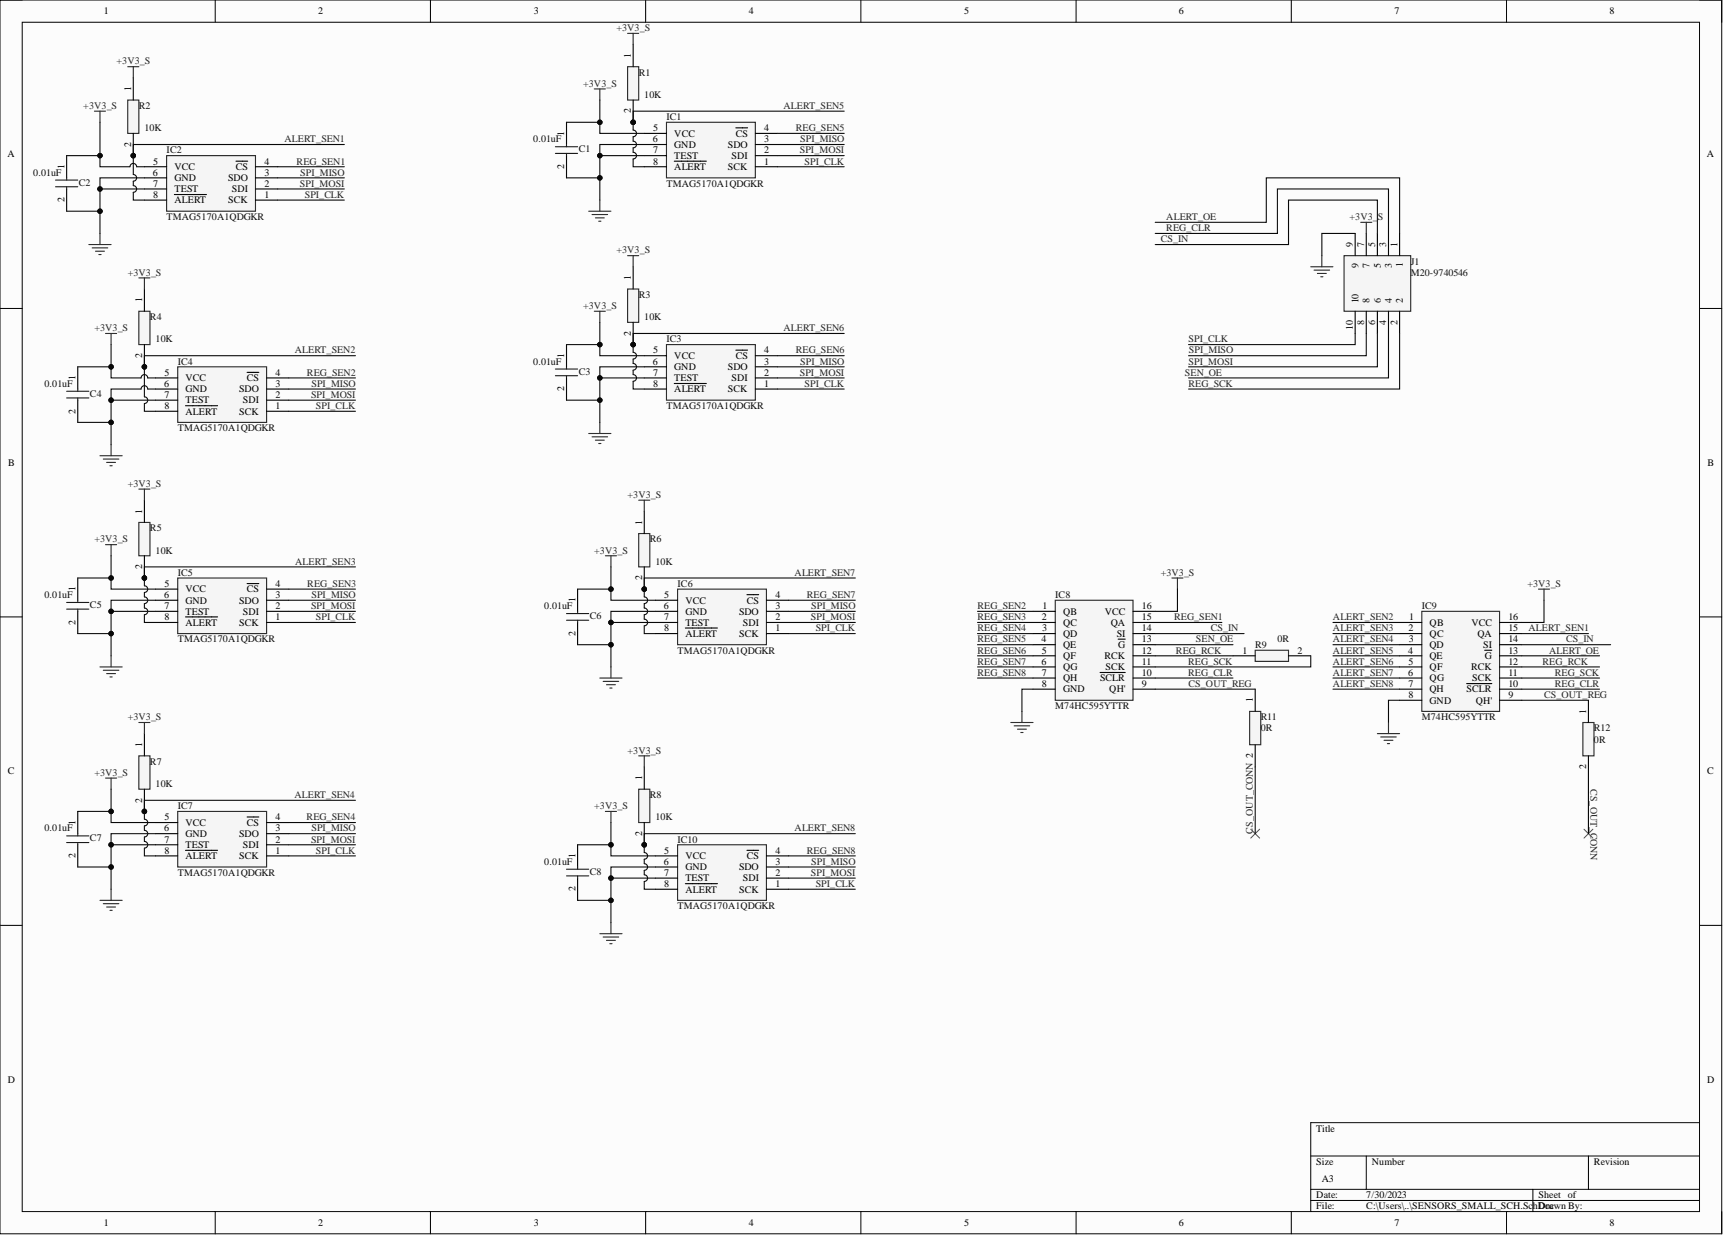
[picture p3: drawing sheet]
<svg xmlns="http://www.w3.org/2000/svg" width="393mm" height="282mm" viewBox="0 0 393 282" stroke-linecap="round" stroke-linejoin="round" font-family="sans-serif">
<defs><g id="words">
<g font-size="2.3">
<text x="23.7" y="3.3">1</text>
<text x="72.6" y="3.3">2</text>
<text x="121.9" y="3.3">3</text>
<text x="170.9" y="3.3">4</text>
<text x="220.1" y="3.3">5</text>
<text x="269.1" y="3.3">6</text>
<text x="318.3" y="3.3">7</text>
<text x="367.4" y="3.3">8</text>
<text x="144" y="13.2" transform="rotate(-90 144 13.2)">1</text>
<text x="29.9" y="20.8" transform="rotate(-90 29.9 20.8)">1</text>
<text x="144" y="25.9" transform="rotate(-90 144 25.9)">2</text>
<text x="149.1" y="29.9">5</text>
<text x="174.5" y="29.9">4</text>
<text x="1.7" y="35.9">A</text>
<text x="29.9" y="33.5" transform="rotate(-90 29.9 33.5)">2</text>
<text x="128.8" y="31" transform="rotate(-90 128.8 31)">1</text>
<text x="149" y="32.5">6</text>
<text x="149.1" y="35">7</text>
<text x="153.9" y="33.7">GND</text>
<text x="153.9" y="31.2">VCC</text>
<text x="166.2" y="33.7">SDO</text>
<text x="168" y="31.2">CS</text>
<text x="174.5" y="35">2</text>
<text x="174.5" y="32.5">3</text>
<text x="389.7" y="35.9">A</text>
<text x="14.7" y="38.6" transform="rotate(-90 14.7 38.6)">1</text>
<text x="34.9" y="40.1">6</text>
<text x="35" y="37.5">5</text>
<text x="39.8" y="41.4">GND</text>
<text x="39.8" y="38.8">VCC</text>
<text x="52.1" y="41.4">SDO</text>
<text x="53.8" y="38.8">CS</text>
<text x="60.4" y="40.1">3</text>
<text x="60.4" y="37.5">4</text>
<text x="128.8" y="38.6" transform="rotate(-90 128.8 38.6)">2</text>
<text x="149.1" y="37.5">8</text>
<text x="153.9" y="38.8">ALERT</text>
<text x="153.9" y="36.3">TEST</text>
<text x="166.2" y="38.8">SCK</text>
<text x="167" y="36.3">SDI</text>
<text x="174.5" y="37.5">1</text>
<text x="14.7" y="46.2" transform="rotate(-90 14.7 46.2)">2</text>
<text x="35" y="45.2">8</text>
<text x="35" y="42.6">7</text>
<text x="39.8" y="46.4">ALERT</text>
<text x="39.8" y="43.9">TEST</text>
<text x="52.1" y="46.4">SCK</text>
<text x="52.9" y="43.9">SDI</text>
<text x="60.4" y="45.2">1</text>
<text x="60.4" y="42.6">2</text>
<text x="308.9" y="56.3" transform="rotate(-90 308.9 56.3)">9</text>
<text x="311.4" y="56.3" transform="rotate(-90 311.4 56.3)">7</text>
<text x="313.9" y="56.3" transform="rotate(-90 313.9 56.3)">5</text>
<text x="316.5" y="56.3" transform="rotate(-90 316.5 56.3)">3</text>
<text x="319" y="56.3" transform="rotate(-90 319 56.3)">1</text>
<text x="144" y="63.9" transform="rotate(-90 144 63.9)">1</text>
<text x="310.1" y="61.1" transform="rotate(-90 310.1 61.1)">9</text>
<text x="312.7" y="61.1" transform="rotate(-90 312.7 61.1)">7</text>
<text x="315.2" y="61.1" transform="rotate(-90 315.2 61.1)">5</text>
<text x="317.7" y="61.1" transform="rotate(-90 317.7 61.1)">3</text>
<text x="320.3" y="61" transform="rotate(-90 320.3 61)">1</text>
<text x="32.5" y="69" transform="rotate(-90 32.5 69)">1</text>
<text x="310.1" y="69.3" transform="rotate(-90 310.1 69.3)">10</text>
<text x="312.7" y="69.3" transform="rotate(-90 312.7 69.3)">8</text>
<text x="315.2" y="69.3" transform="rotate(-90 315.2 69.3)">6</text>
<text x="317.7" y="69.3" transform="rotate(-90 317.7 69.3)">4</text>
<text x="320.3" y="69.3" transform="rotate(-90 320.3 69.3)">2</text>
<text x="144" y="76.6" transform="rotate(-90 144 76.6)">2</text>
<text x="308.9" y="75.3" transform="rotate(-90 308.9 75.3)">10</text>
<text x="311.4" y="74.1" transform="rotate(-90 311.4 74.1)">8</text>
<text x="313.9" y="74.1" transform="rotate(-90 313.9 74.1)">6</text>
<text x="316.5" y="74.2" transform="rotate(-90 316.5 74.2)">4</text>
<text x="319" y="74.1" transform="rotate(-90 319 74.1)">2</text>
<text x="32.5" y="81.7" transform="rotate(-90 32.5 81.7)">2</text>
<text x="128.8" y="81.7" transform="rotate(-90 128.8 81.7)">1</text>
<text x="149" y="83.2">6</text>
<text x="149.1" y="80.7">5</text>
<text x="153.9" y="81.9">VCC</text>
<text x="168" y="81.9">CS</text>
<text x="174.5" y="83.2">3</text>
<text x="174.5" y="80.7">4</text>
<text x="17.2" y="86.8" transform="rotate(-90 17.2 86.8)">1</text>
<text x="37.4" y="88.3">6</text>
<text x="37.5" y="85.8">5</text>
<text x="42.3" y="89.6">GND</text>
<text x="42.3" y="87">VCC</text>
<text x="54.6" y="89.6">SDO</text>
<text x="56.4" y="87">CS</text>
<text x="62.9" y="88.3">3</text>
<text x="62.9" y="85.8">4</text>
<text x="128.8" y="89.3" transform="rotate(-90 128.8 89.3)">2</text>
<text x="149.1" y="88.3">8</text>
<text x="149.1" y="85.8">7</text>
<text x="153.9" y="89.6">ALERT</text>
<text x="153.9" y="87">TEST</text>
<text x="153.9" y="84.5">GND</text>
<text x="166.2" y="89.6">SCK</text>
<text x="166.2" y="84.5">SDO</text>
<text x="167" y="87">SDI</text>
<text x="174.5" y="88.3">1</text>
<text x="174.5" y="85.8">2</text>
<text x="17.2" y="94.4" transform="rotate(-90 17.2 94.4)">2</text>
<text x="37.5" y="93.4">8</text>
<text x="37.5" y="90.8">7</text>
<text x="42.3" y="94.6">ALERT</text>
<text x="42.3" y="92.1">TEST</text>
<text x="54.6" y="94.6">SCK</text>
<text x="55.5" y="92.1">SDI</text>
<text x="62.9" y="93.4">1</text>
<text x="62.9" y="90.8">2</text>
<text x="1.9" y="106.4">B</text>
<text x="389.8" y="106.4">B</text>
<text x="32.5" y="117.2" transform="rotate(-90 32.5 117.2)">1</text>
<text x="146.6" y="119.7" transform="rotate(-90 146.6 119.7)">1</text>
<text x="32.5" y="129.9" transform="rotate(-90 32.5 129.9)">2</text>
<text x="17.2" y="135" transform="rotate(-90 17.2 135)">1</text>
<text x="37.4" y="136.5">6</text>
<text x="37.5" y="134">5</text>
<text x="42.3" y="137.8">GND</text>
<text x="42.3" y="135.2">VCC</text>
<text x="54.6" y="137.8">SDO</text>
<text x="56.4" y="135.2">CS</text>
<text x="62.9" y="136.5">3</text>
<text x="62.9" y="134">4</text>
<text x="131.4" y="137.5" transform="rotate(-90 131.4 137.5)">1</text>
<text x="146.6" y="132.4" transform="rotate(-90 146.6 132.4)">2</text>
<text x="151.6" y="136.5">5</text>
<text x="156.5" y="137.8">VCC</text>
<text x="170.5" y="137.8">CS</text>
<text x="177" y="136.5">4</text>
<text x="17.2" y="142.6" transform="rotate(-90 17.2 142.6)">2</text>
<text x="37.5" y="141.6">8</text>
<text x="37.5" y="139">7</text>
<text x="42.3" y="142.8">ALERT</text>
<text x="42.3" y="140.3">TEST</text>
<text x="54.6" y="142.8">SCK</text>
<text x="55.5" y="140.3">SDI</text>
<text x="62.9" y="141.6">1</text>
<text x="62.9" y="139">2</text>
<text x="151.6" y="139">6</text>
<text x="151.6" y="141.6">7</text>
<text x="156.5" y="142.8">TEST</text>
<text x="156.5" y="140.3">GND</text>
<text x="168.7" y="140.3">SDO</text>
<text x="169.6" y="142.8">SDI</text>
<text x="177" y="141.6">2</text>
<text x="177" y="139">3</text>
<text x="237.9" y="141.6">2</text>
<text x="238" y="139">1</text>
<text x="242.7" y="140.3">QB</text>
<text x="242.7" y="142.8">QC</text>
<text x="252.2" y="140.3">VCC</text>
<text x="253.6" y="142.8">QA</text>
<text x="260.7" y="139">16</text>
<text x="260.7" y="141.6">15</text>
<text x="321.7" y="141.6">1</text>
<text x="326.4" y="142.8">QB</text>
<text x="335.9" y="142.8">VCC</text>
<text x="344.4" y="141.6">16</text>
<text x="131.4" y="145.1" transform="rotate(-90 131.4 145.1)">2</text>
<text x="151.6" y="144.1">8</text>
<text x="156.5" y="145.4">ALERT</text>
<text x="168.7" y="145.4">SCK</text>
<text x="177" y="144.1">1</text>
<text x="237.8" y="146.6">4</text>
<text x="237.9" y="149.2">5</text>
<text x="237.9" y="144.1">3</text>
<text x="242.7" y="145.4">QD</text>
<text x="242.7" y="147.9">QE</text>
<text x="254.9" y="145.4">SI</text>
<text x="255.3" y="147.9">G</text>
<text x="260.7" y="144.1">14</text>
<text x="260.7" y="146.6">13</text>
<text x="260.7" y="149.2">12</text>
<text x="283.7" y="149.2">1</text>
<text x="296.2" y="149.2">2</text>
<text x="321.5" y="149.2">4</text>
<text x="321.5" y="144.1">2</text>
<text x="321.6" y="146.6">3</text>
<text x="326.4" y="145.4">QC</text>
<text x="326.4" y="147.9">QD</text>
<text x="337.3" y="145.4">QA</text>
<text x="338.6" y="147.9">SI</text>
<text x="344.4" y="144.1">15</text>
<text x="344.4" y="146.6">14</text>
<text x="344.4" y="149.2">13</text>
<text x="237.8" y="151.7">6</text>
<text x="237.9" y="154.2">7</text>
<text x="242.7" y="150.4">QF</text>
<text x="242.7" y="153">QG</text>
<text x="242.7" y="155.5">QH</text>
<text x="251.1" y="155.5">SCLR</text>
<text x="252.1" y="150.4">RCK</text>
<text x="252.4" y="153">SCK</text>
<text x="260.7" y="151.7">11</text>
<text x="260.7" y="154.2">10</text>
<text x="321.5" y="154.2">6</text>
<text x="321.5" y="151.7">5</text>
<text x="326.4" y="150.4">QE</text>
<text x="326.4" y="153">QF</text>
<text x="326.4" y="155.5">QG</text>
<text x="335.8" y="153">RCK</text>
<text x="336.1" y="155.5">SCK</text>
<text x="339" y="150.4">G</text>
<text x="344.4" y="151.7">12</text>
<text x="344.4" y="154.2">11</text>
<text x="237.9" y="156.8">8</text>
<text x="242.7" y="158.1">GND</text>
<text x="253.2" y="158.1">QH'</text>
<text x="260.7" y="156.8">9</text>
<text x="286" y="160.3" transform="rotate(-90 286 160.3)">1</text>
<text x="321.5" y="156.8">7</text>
<text x="321.5" y="159.3">8</text>
<text x="326.4" y="158.1">QH</text>
<text x="326.4" y="160.6">GND</text>
<text x="334.8" y="158.1">SCLR</text>
<text x="336.9" y="160.6">QH'</text>
<text x="344.4" y="156.8">10</text>
<text x="344.4" y="159.3">9</text>
<text x="362.1" y="162.9" transform="rotate(-90 362.1 162.9)">1</text>
<text x="32.5" y="170.5" transform="rotate(-90 32.5 170.5)">1</text>
<text x="1.8" y="176.7">C</text>
<text x="146.6" y="178.1" transform="rotate(-90 146.6 178.1)">1</text>
<text x="362.1" y="175.6" transform="rotate(-90 362.1 175.6)">2</text>
<text x="389.8" y="176.7">C</text>
<text x="32.5" y="183.2" transform="rotate(-90 32.5 183.2)">2</text>
<text x="17.2" y="188.2" transform="rotate(-90 17.2 188.2)">1</text>
<text x="37.4" y="189.8">6</text>
<text x="37.5" y="187.2">5</text>
<text x="42.3" y="191">GND</text>
<text x="42.3" y="188.5">VCC</text>
<text x="54.6" y="191">SDO</text>
<text x="56.4" y="188.5">CS</text>
<text x="62.9" y="189.8">3</text>
<text x="62.9" y="187.2">4</text>
<text x="146.6" y="190.8" transform="rotate(-90 146.6 190.8)">2</text>
<text x="17.2" y="195.9" transform="rotate(-90 17.2 195.9)">2</text>
<text x="37.5" y="194.8">8</text>
<text x="37.5" y="192.3">7</text>
<text x="42.3" y="196.1">ALERT</text>
<text x="42.3" y="193.6">TEST</text>
<text x="54.6" y="196.1">SCK</text>
<text x="55.5" y="193.6">SDI</text>
<text x="62.9" y="194.8">1</text>
<text x="62.9" y="192.3">2</text>
<text x="131.4" y="195.9" transform="rotate(-90 131.4 195.9)">1</text>
<text x="151.6" y="197.4">6</text>
<text x="151.6" y="194.8">5</text>
<text x="156.5" y="196.1">VCC</text>
<text x="170.5" y="196.1">CS</text>
<text x="177" y="197.4">3</text>
<text x="177" y="194.8">4</text>
<text x="131.4" y="203.5" transform="rotate(-90 131.4 203.5)">2</text>
<text x="151.6" y="202.4">8</text>
<text x="151.6" y="199.9">7</text>
<text x="156.5" y="203.7">ALERT</text>
<text x="156.5" y="201.2">TEST</text>
<text x="156.5" y="198.6">GND</text>
<text x="168.7" y="203.7">SCK</text>
<text x="168.7" y="198.6">SDO</text>
<text x="169.6" y="201.2">SDI</text>
<text x="177" y="202.4">1</text>
<text x="177" y="199.9">2</text>
<text x="1.8" y="247.2">D</text>
<text x="389.8" y="247.2">D</text>
<text x="300.5" y="258.3">Title</text>
<text x="300.5" y="265.9">Size</text>
<text x="301.8" y="269.7">A3</text>
<text x="313.2" y="265.9">Number</text>
<text x="363.9" y="265.9">Revision</text>
<text x="300.5" y="273.5">Date:</text>
<text x="311.9" y="273.5">7/30/2023</text>
<text x="351.2" y="273.5">Sheet of</text>
<text x="23.7" y="279.8">1</text>
<text x="72.6" y="279.8">2</text>
<text x="121.9" y="279.8">3</text>
<text x="170.9" y="279.8">4</text>
<text x="220.1" y="279.8">5</text>
<text x="269.1" y="279.8">6</text>
<text x="300.5" y="276">File:</text>
<text x="311.9" y="276">C:\Users\..\SENSORS_SMALL_SCH.SchDorawn By:</text>
<text x="318.3" y="279.8">7</text>
<text x="353.8" y="276">c</text>
<text x="367.4" y="279.8">8</text>
</g>
<g font-size="2.3" fill="#262626">
<text x="140.7" y="7.1">+3V3_S</text>
<text x="26.6" y="14.7">+3V3_S</text>
<text x="133.1" y="19.8">+3V3_S</text>
<text x="19" y="24.9">+3V3_S</text>
<text x="178.9" y="24.9">ALERT_SEN5</text>
<text x="181.7" y="29.9">REG_SEN5</text>
<text x="64.9" y="32.5">ALERT_SEN1</text>
<text x="182.6" y="35">SPI_MOSI</text>
<text x="182.7" y="32.5">SPI_MISO</text>
<text x="67.7" y="37.5">REG_SEN1</text>
<text x="68.6" y="40.1">SPI_MISO</text>
<text x="183.7" y="37.5">SPI_CLK</text>
<text x="68.5" y="42.6">SPI_MOSI</text>
<text x="69.6" y="45.2">SPI_CLK</text>
<text x="266.3" y="50.2">ALERT_OE</text>
<text x="266.3" y="52.8">REG_CLR</text>
<text x="308.1" y="50.2">+3V3_</text>
<text x="314.5" y="50.2">S</text>
<text x="140.7" y="57.8">+3V3_S</text>
<text x="265" y="55.3">CS_IN</text>
<text x="29.2" y="62.9">+3V3_S</text>
<text x="133.1" y="70.5">+3V3_S</text>
<text x="21.6" y="75.6">+3V3_S</text>
<text x="178.9" y="75.6">ALERT_SEN6</text>
<text x="67.3" y="80.7">ALERT_SEN2</text>
<text x="181.7" y="80.7">REG_SEN6</text>
<text x="182.7" y="83.2">SPI_MISO</text>
<text x="271.3" y="83.2">SPI_MOSI</text>
<text x="271.3" y="78.1">SPI_CLK</text>
<text x="271.4" y="80.7">SPI_MISO</text>
<text x="70.1" y="85.8">REG_SEN2</text>
<text x="71.1" y="88.3">SPI_MISO</text>
<text x="182.6" y="85.8">SPI_MOSI</text>
<text x="183.7" y="88.3">SPI_CLK</text>
<text x="270.5" y="85.8">SEN_OE</text>
<text x="271.3" y="88.3">REG_SCK</text>
<text x="71" y="90.8">SPI_MOSI</text>
<text x="72.1" y="93.4">SPI_CLK</text>
<text x="29.2" y="111.1">+3V3_S</text>
<text x="143.3" y="113.7">+3V3_S</text>
<text x="21.6" y="123.8">+3V3_S</text>
<text x="67.4" y="128.9">ALERT_SEN3</text>
<text x="135.7" y="126.3">+3V3_S</text>
<text x="181.4" y="131.4">ALERT_SEN7</text>
<text x="265" y="131.4">+3V3_S</text>
<text x="70.2" y="134">REG_SEN3</text>
<text x="71.1" y="136.5">SPI_MISO</text>
<text x="184.2" y="136.5">REG_SEN7</text>
<text x="348.7" y="134">+3V3_S</text>
<text x="71" y="139">SPI_MOSI</text>
<text x="72.1" y="141.6">SPI_CLK</text>
<text x="185.1" y="141.6">SPI_MOSI</text>
<text x="185.2" y="139">SPI_MISO</text>
<text x="223.2" y="139">REG_SEN2</text>
<text x="223.2" y="141.6">REG_SEN3</text>
<text x="268" y="141.6">REG_SEN1</text>
<text x="304.3" y="141.6">ALERT_SEN2</text>
<text x="186.2" y="144.1">SPI_CLK</text>
<text x="223.2" y="144.1">REG_SEN4</text>
<text x="223.2" y="146.6">REG_SEN5</text>
<text x="223.2" y="149.2">REG_SEN6</text>
<text x="268.5" y="149.2">REG_RCK</text>
<text x="273" y="146.6">SEN_OE</text>
<text x="276.4" y="144.1">CS_IN</text>
<text x="304.3" y="144.1">ALERT_SEN3</text>
<text x="304.3" y="146.6">ALERT_SEN4</text>
<text x="304.3" y="149.2">ALERT_SEN5</text>
<text x="348.9" y="144.1">ALERT_SEN1</text>
<text x="353.7" y="149.2">ALERT_OE</text>
<text x="357.6" y="146.6">CS_IN</text>
<text x="223.2" y="154.2">REG_SEN8</text>
<text x="223.2" y="151.7">REG_SEN7</text>
<text x="271.3" y="151.7">REG_SCK</text>
<text x="271.3" y="154.2">REG_CLR</text>
<text x="304.3" y="151.7">ALERT_SEN6</text>
<text x="304.3" y="154.2">ALERT_SEN7</text>
<text x="352.1" y="151.7">REG_RCK</text>
<text x="354.9" y="154.2">REG_SCK</text>
<text x="271.3" y="156.8">CS_OUT_REG</text>
<text x="304.3" y="156.8">ALERT_SEN8</text>
<text x="352.5" y="159.3">CS_OUT_REG</text>
<text x="354.9" y="156.8">REG_CLR</text>
<text x="29.2" y="164.4">+3V3_S</text>
<text x="143.3" y="172">+3V3_S</text>
<text x="21.6" y="177.1">+3V3_S</text>
<text x="67.2" y="182.2">ALERT_SEN4</text>
<text x="135.7" y="184.7">+3V3_S</text>
<text x="363.1" y="180.1" transform="rotate(90 363.1 180.1)">CS_OUT_CONN</text>
<text x="70" y="187.2">REG_SEN4</text>
<text x="71.1" y="189.8">SPI_MISO</text>
<text x="181.4" y="189.8">ALERT_SEN8</text>
<text x="286" y="190.3" transform="rotate(-90 286 190.3)">CS_OUT_CONN 2</text>
<text x="71" y="192.3">SPI_MOSI</text>
<text x="72.1" y="194.8">SPI_CLK</text>
<text x="184.2" y="194.8">REG_SEN8</text>
<text x="185.2" y="197.4">SPI_MISO</text>
<text x="185.1" y="199.9">SPI_MOSI</text>
<text x="186.2" y="202.4">SPI_CLK</text>
</g>
<g font-size="2.3" fill="#0e0e0e">
<text x="145.8" y="17.3">R1</text>
<text x="147.1" y="22.3">10K</text>
<text x="31.7" y="24.9">R2</text>
<text x="33" y="29.9">10K</text>
<text x="152.2" y="27.4">IC1</text>
<text x="38" y="35">IC2</text>
<text x="121.7" y="32.5">0.01uF</text>
<text x="132.1" y="34.8">C1</text>
<text x="7.6" y="40.1">0.01uF</text>
<text x="18" y="42.4">C2</text>
<text x="152.2" y="42.6">TMAG5170A1QDGKR</text>
<text x="38" y="50.2">TMAG5170A1QDGKR</text>
<text x="322.1" y="60.4">J1</text>
<text x="322.1" y="62.9">M20-9740546</text>
<text x="145.8" y="68">R3</text>
<text x="34.2" y="73.1">R4</text>
<text x="147.1" y="73.1">10K</text>
<text x="35.5" y="78.1">10K</text>
<text x="40.6" y="83.2">IC4</text>
<text x="121.7" y="83.2">0.01uF</text>
<text x="152.2" y="78.1">IC3</text>
<text x="10.1" y="88.3">0.01uF</text>
<text x="132.1" y="85.5">C3</text>
<text x="20.5" y="90.6">C4</text>
<text x="152.2" y="93.4">TMAG5170A1QDGKR</text>
<text x="40.6" y="98.4">TMAG5170A1QDGKR</text>
<text x="34.2" y="121.3">R5</text>
<text x="148.3" y="123.8">R6</text>
<text x="35.5" y="126.3">10K</text>
<text x="40.6" y="131.4">IC5</text>
<text x="149.6" y="128.9">10K</text>
<text x="10.1" y="136.5">0.01uF</text>
<text x="154.7" y="134">IC6</text>
<text x="240.9" y="136.5">IC8</text>
<text x="20.5" y="138.8">C5</text>
<text x="124.3" y="139">0.01uF</text>
<text x="134.7" y="141.3">C6</text>
<text x="324.6" y="139">IC9</text>
<text x="40.6" y="146.6">TMAG5170A1QDGKR</text>
<text x="154.7" y="149.2">TMAG5170A1QDGKR</text>
<text x="286.6" y="147.9">R9</text>
<text x="291.6" y="146.6">0R</text>
<text x="240.9" y="161.9">M74HC595YTTR</text>
<text x="287.8" y="164.4">R11</text>
<text x="287.8" y="166.9">0R</text>
<text x="324.6" y="164.4">M74HC595YTTR</text>
<text x="363.9" y="166.9">R12</text>
<text x="363.9" y="169.5">0R</text>
<text x="34.2" y="174.5">R7</text>
<text x="35.5" y="179.6">10K</text>
<text x="40.6" y="184.7">IC7</text>
<text x="148.3" y="182.2">R8</text>
<text x="10.1" y="189.8">0.01uF</text>
<text x="149.6" y="187.2">10K</text>
<text x="20.5" y="192">C7</text>
<text x="124.3" y="197.4">0.01uF</text>
<text x="154.7" y="192.3">IC10</text>
<text x="40.6" y="199.9">TMAG5170A1QDGKR</text>
<text x="134.7" y="199.7">C8</text>
<text x="154.7" y="207.5">TMAG5170A1QDGKR</text>
</g>
</g></defs>
<path d="M0 0h393.1v281.6h-393.1z" fill-rule="evenodd" fill="#fcfcfc"/>
<path d="M0 0h393.1v281.6h-393.1z" fill="none" stroke="#000" stroke-width=".23"/>
<path d="M5.1 5.1h382.9v271.4h-382.9z" fill-rule="evenodd" fill="#fcfcfc"/>
<g fill="none" stroke="#000" stroke-width=".23">
<path d="M0 0h5.1M5.1 5.1h382.9v271.4h-382.9zM49.1 0v5.1M98.3 0v5.1M147.4 0v5.1M196.5 0v5.1M245.7 0v5.1M294.8 0v5.1M343.9 0v5.1M388 0h5.1v5.1M0 70.4h5.1M388 70.4h5.1"/>
<path d="M0 140.8h5.1M388 140.8h5.1M0 211.2h5.1M388 211.2h5.1M388 256.2h-88.8v20.3M49.1 276.5v5.1M98.3 276.5v5.1M147.4 276.5v5.1M196.5 276.5v5.1M245.7 276.5v5.1M294.8 276.5v5.1M299.2 263.8h88.8"/>
<path d="M299.2 271.4h88.8M299.2 274h88.8M311.9 263.8v7.6M343.9 276.5v5.1M349.9 271.4v5.1M362.6 263.8v7.6M393.1 276.5v5.1"/>
</g>
<path d="M38 35.5h20.3v12.7h-20.3z" fill-rule="evenodd" fill="#f5f5f5"/>
<path d="M21.6 25.4h2.5M22.8 25.4v2.5M38 35.5h20.3v12.7h-20.3zM20.3 55.8h5.1M21 56.6h3.6M21.8 57.3h2M22.6 58.1h.5M22.8 53.3v2.5" fill="none" stroke="#262626" stroke-width=".25"/>
<path d="M15.2 35.5v5.1M33 38.1h5M53.9 36.8h2.6M58.3 38.1h5.1M15.2 43.1v5.1M33 45.7h5M33 43.1h5M33 40.6h5M39.8 44.4h7.3M58.3 45.7h5.1M58.3 43.1h5.1M58.3 40.6h5.1" fill="none" stroke="#000" stroke-width=".25"/>
<path d="M12.7 41.1h5.1M12.7 42.6h5.1M15.2 40.6v.5M15.2 42.6v.5" fill="none" stroke="#1c1c1c" stroke-width=".25"/>
<path d="M40.6 83.7h20.3v12.7h-20.3z" fill-rule="evenodd" fill="#f5f5f5"/>
<path d="M24.1 76.1h2.5M25.4 76.1v2.5M40.6 83.7h20.3v12.7h-20.3zM22.8 104h5.1M23.6 104.8h3.5M24.3 105.5h2.1M25.1 106.3h.5M25.4 101.5v2.5" fill="none" stroke="#262626" stroke-width=".25"/>
<path d="M17.8 83.7v5.1M17.8 91.3v5.1M35.5 93.9h5.1M35.5 91.3h5.1M35.5 88.8h5.1M35.5 86.3h5.1M42.3 92.6h7.4M56.4 85h2.7M60.9 93.9h5M60.9 91.3h5M60.9 88.8h5M60.9 86.3h5" fill="none" stroke="#000" stroke-width=".25"/>
<path d="M15.2 89.3h5.1M15.2 90.8h5.1M17.8 88.8v.5M17.8 90.8v.5" fill="none" stroke="#1c1c1c" stroke-width=".25"/>
<path d="M40.6 131.9h20.3v12.7h-20.3z" fill-rule="evenodd" fill="#f5f5f5"/>
<path d="M24.1 124.3h2.5M25.4 124.3v2.5M40.6 131.9h20.3v12.7h-20.3zM22.8 152.2h5.1M23.6 153h3.5M24.3 153.7h2.1M25.1 154.5h.5M25.4 149.7v2.5" fill="none" stroke="#262626" stroke-width=".25"/>
<path d="M17.8 131.9v5.1M17.8 139.5v5.1M35.5 139.5h5.1M35.5 137h5.1M35.5 134.5h5.1M56.4 133.2h2.7M60.9 139.5h5M60.9 137h5M60.9 134.5h5M35.5 142.1h5.1M42.3 140.8h7.4M60.9 142.1h5" fill="none" stroke="#000" stroke-width=".25"/>
<path d="M15.2 137.5h5.1M15.2 139h5.1M17.8 137v.5M17.8 139v.5" fill="none" stroke="#1c1c1c" stroke-width=".25"/>
<path d="M40.6 185.2h20.3v12.7h-20.3z" fill-rule="evenodd" fill="#f5f5f5"/>
<path d="M24.1 177.6h2.5M25.4 177.6v2.5M40.6 185.2h20.3v12.7h-20.3zM22.8 205.5h5.1M23.6 206.3h3.5M24.3 207h2.1M25.1 207.8h.5M25.4 203v2.5" fill="none" stroke="#262626" stroke-width=".25"/>
<path d="M17.8 185.2v5.1M17.8 192.8v5.1M35.5 195.3h5.1M35.5 192.8h5.1M35.5 190.3h5.1M35.5 187.7h5.1M42.3 194.1h7.4M56.4 186.5h2.7M60.9 195.3h5M60.9 192.8h5M60.9 190.3h5M60.9 187.7h5" fill="none" stroke="#000" stroke-width=".25"/>
<path d="M15.2 190.8h5.1M15.2 192.3h5.1M17.8 190.3v.5M17.8 192.3v.5" fill="none" stroke="#1c1c1c" stroke-width=".25"/>
<path d="M152.2 27.9h20.2v12.7h-20.2z" fill-rule="evenodd" fill="#f5f5f5"/>
<path d="M135.7 20.3h2.5M136.9 20.3v2.5M152.2 27.9h20.2v12.7h-20.2zM134.4 48.2h5.1M135.2 49h3.5M135.9 49.7h2.1M136.7 50.5h.5M136.9 45.7v2.5" fill="none" stroke="#262626" stroke-width=".25"/>
<path d="M129.3 27.9v5.1M129.3 35.5v5.1M147.1 38.1h5.1M147.1 35.5h5.1M147.1 33h5.1M147.1 30.4h5.1M153.9 36.8h7.3M168 29.2h2.7M172.4 38.1h5.1M172.4 35.5h5.1M172.4 33h5.1M172.4 30.4h5.1" fill="none" stroke="#000" stroke-width=".25"/>
<path d="M126.8 33.5h5.1M126.8 35h5.1M129.3 33v.5M129.3 35v.5" fill="none" stroke="#1c1c1c" stroke-width=".25"/>
<path d="M152.2 78.6h20.2v12.7h-20.2z" fill-rule="evenodd" fill="#f5f5f5"/>
<path d="M135.7 71h2.5M136.9 71v2.6M152.2 78.6h20.2v12.7h-20.2zM134.4 98.9h5.1M135.2 99.7h3.5M136.9 96.4v2.5M135.9 100.5h2.1M136.7 101.2h.5" fill="none" stroke="#262626" stroke-width=".25"/>
<path d="M129.3 78.6v5.1M168 79.9h2.7M129.3 86.3v5M147.1 88.8h5.1M147.1 86.3h5.1M147.1 83.7h5.1M147.1 81.2h5.1M153.9 87.5h7.3M172.4 88.8h5.1M172.4 86.3h5.1M172.4 83.7h5.1M172.4 81.2h5.1" fill="none" stroke="#000" stroke-width=".25"/>
<path d="M126.8 84.2h5.1M126.8 85.8h5.1M129.3 83.7v.5M129.3 85.8v.5" fill="none" stroke="#1c1c1c" stroke-width=".25"/>
<path d="M154.7 134.5h20.3v12.6h-20.3z" fill-rule="evenodd" fill="#f5f5f5"/>
<path d="M138.2 126.8h2.5M139.5 126.8v2.6M154.7 134.5h20.3v12.6h-20.3zM136.9 154.8h5.1M137.7 155.5h3.5M138.5 156.3h2M139.2 157h.5M139.5 152.2v2.6" fill="none" stroke="#262626" stroke-width=".25"/>
<path d="M131.9 134.5v5M149.6 139.5h5.1M149.6 137h5.1M170.5 135.7h2.7M175 139.5h5M175 137h5M131.9 142.1v5M149.6 144.6h5.1M149.6 142.1h5.1M156.5 143.3h7.3M175 144.6h5M175 142.1h5" fill="none" stroke="#000" stroke-width=".25"/>
<path d="M131.9 139.5v.5M129.3 140h5.1M129.3 141.6h5.1M131.9 141.6v.5" fill="none" stroke="#1c1c1c" stroke-width=".25"/>
<path d="M154.7 192.8h20.3v12.7h-20.3z" fill-rule="evenodd" fill="#f5f5f5"/>
<path d="M138.2 185.2h2.5M139.5 185.2v2.5M154.7 192.8h20.3v12.7h-20.3zM136.9 213.1h5.1M137.7 213.9h3.5M138.5 214.6h2M139.2 215.4h.5M139.5 210.6v2.5" fill="none" stroke="#262626" stroke-width=".25"/>
<path d="M131.9 192.8v5.1M149.6 197.9h5.1M149.6 195.3h5.1M170.5 194.1h2.7M175 197.9h5M175 195.3h5M131.9 200.4v5.1M149.6 203h5.1M149.6 200.4h5.1M156.5 201.7h7.3M175 203h5M175 200.4h5" fill="none" stroke="#000" stroke-width=".25"/>
<path d="M129.3 198.4h5.1M129.3 199.9h5.1M131.9 197.9v.5M131.9 199.9v.5" fill="none" stroke="#1c1c1c" stroke-width=".25"/>
<path d="M324.6 139.5h17.7v22.9h-17.7z" fill-rule="evenodd" fill="#f5f5f5"/>
<path d="M324.6 139.5h17.7v22.9h-17.7zM351.2 134.5h2.6M352.5 134.5v2.5M314.4 167.4h5.1M315.2 168.2h3.6M316 169h2M316.7 169.7h.5M317 164.9v2.5" fill="none" stroke="#262626" stroke-width=".25"/>
<g fill="none" stroke="#000" stroke-width=".25">
<path d="M319.5 142.1h5.1M319.5 144.6h5.1M319.5 147.1h5.1M319.5 149.7h5.1M319.5 152.2h5.1M319.5 154.8h5.1M319.5 157.3h5.1M319.5 159.8h5.1M334.8 156h5.8M338.9 148.4h1.7M342.3 142.1h5.1M342.3 144.6h5.1"/>
<path d="M342.3 147.1h5.1M342.3 149.7h5.1M342.3 152.2h5.1M342.3 154.8h5.1M342.3 157.3h5.1M342.3 159.8h5.1"/>
</g>
<circle cx="30.4" cy="35.5" r=".51" fill="#0e0e0e"/>
<circle cx="30.4" cy="35.5" r=".51" fill="none" stroke="#0e0e0e" stroke-width=".23"/>
<path d="M29.2 22.8h2.5v7.6h-2.5z" fill-rule="evenodd" fill="#f5f5f5"/>
<path d="M29.2 22.8h2.5v7.6h-2.5z" fill="none" stroke="#262626" stroke-width=".25"/>
<path d="M30.4 17.8v5M30.4 30.4v5.1" fill="none" stroke="#000" stroke-width=".25"/>
<circle cx="30.4" cy="35.5" r=".51" fill="#0e0e0e"/>
<circle cx="30.4" cy="35.5" r=".51" fill="none" stroke="#0e0e0e" stroke-width=".23"/>
<path d="M29.2 15.2h2.5M30.4 15.2v2.6" fill="none" stroke="#262626" stroke-width=".25"/>
<path d="M240.9 137h17.8v22.8h-17.8z" fill-rule="evenodd" fill="#f5f5f5"/>
<path d="M240.9 137h17.8v22.8h-17.8zM267.5 131.9h2.6M268.8 131.9v2.6M230.8 164.9h5M231.5 165.7h3.6M232.3 166.4h2M233 167.2h.6M233.3 162.4v2.5" fill="none" stroke="#262626" stroke-width=".25"/>
<g fill="none" stroke="#000" stroke-width=".25">
<path d="M235.8 139.5h5.1M258.7 139.5h5M235.8 142.1h5.1M235.8 144.6h5.1M235.8 147.1h5.1M235.8 149.7h5.1M235.8 152.2h5.1M235.8 154.8h5.1M235.8 157.3h5.1M251.1 153.5h5.8M255.3 145.9h1.6M258.7 142.1h5"/>
<path d="M258.7 144.6h5M258.7 147.1h5M258.7 149.7h5M258.7 152.2h5M258.7 154.8h5M258.7 157.3h5"/>
</g>
<circle cx="33" cy="83.7" r=".51" fill="#0e0e0e"/>
<circle cx="33" cy="83.7" r=".51" fill="none" stroke="#0e0e0e" stroke-width=".23"/>
<path d="M31.7 71h2.5v7.6h-2.5z" fill-rule="evenodd" fill="#f5f5f5"/>
<path d="M31.7 71h2.5v7.6h-2.5z" fill="none" stroke="#262626" stroke-width=".25"/>
<path d="M33 66v5M33 78.6v5.1" fill="none" stroke="#000" stroke-width=".25"/>
<circle cx="33" cy="83.7" r=".51" fill="#0e0e0e"/>
<circle cx="33" cy="83.7" r=".51" fill="none" stroke="#0e0e0e" stroke-width=".23"/>
<path d="M31.7 63.4h2.5M33 63.4v2.6" fill="none" stroke="#262626" stroke-width=".25"/>
<circle cx="33" cy="131.9" r=".51" fill="#0e0e0e"/>
<circle cx="33" cy="131.9" r=".51" fill="none" stroke="#0e0e0e" stroke-width=".23"/>
<path d="M31.7 119.2h2.5v7.6h-2.5z" fill-rule="evenodd" fill="#f5f5f5"/>
<path d="M31.7 119.2h2.5v7.6h-2.5z" fill="none" stroke="#262626" stroke-width=".25"/>
<path d="M33 114.2v5M33 126.8v5.1" fill="none" stroke="#000" stroke-width=".25"/>
<circle cx="33" cy="131.9" r=".51" fill="#0e0e0e"/>
<circle cx="33" cy="131.9" r=".51" fill="none" stroke="#0e0e0e" stroke-width=".23"/>
<path d="M31.7 111.6h2.5M33 111.6v2.6" fill="none" stroke="#262626" stroke-width=".25"/>
<circle cx="33" cy="185.2" r=".51" fill="#0e0e0e"/>
<circle cx="33" cy="185.2" r=".51" fill="none" stroke="#0e0e0e" stroke-width=".23"/>
<path d="M31.7 172.5h2.5v7.6h-2.5z" fill-rule="evenodd" fill="#f5f5f5"/>
<path d="M31.7 172.5h2.5v7.6h-2.5z" fill="none" stroke="#262626" stroke-width=".25"/>
<path d="M33 167.4v5.1M33 180.1v5.1" fill="none" stroke="#000" stroke-width=".25"/>
<circle cx="33" cy="185.2" r=".51" fill="#0e0e0e"/>
<circle cx="33" cy="185.2" r=".51" fill="none" stroke="#0e0e0e" stroke-width=".23"/>
<path d="M31.7 164.9h2.5M33 164.9v2.5" fill="none" stroke="#262626" stroke-width=".25"/>
<circle cx="144.5" cy="27.9" r=".51" fill="#0e0e0e"/>
<circle cx="144.5" cy="27.9" r=".51" fill="none" stroke="#0e0e0e" stroke-width=".23"/>
<path d="M143.3 15.2h2.5v7.6h-2.5z" fill-rule="evenodd" fill="#f5f5f5"/>
<path d="M143.3 15.2h2.5v7.6h-2.5z" fill="none" stroke="#262626" stroke-width=".25"/>
<path d="M144.5 10.2v5M144.5 22.8v5.1" fill="none" stroke="#000" stroke-width=".25"/>
<circle cx="144.5" cy="27.9" r=".51" fill="#0e0e0e"/>
<circle cx="144.5" cy="27.9" r=".51" fill="none" stroke="#0e0e0e" stroke-width=".23"/>
<path d="M143.3 7.6h2.5M144.5 7.6v2.6" fill="none" stroke="#262626" stroke-width=".25"/>
<circle cx="144.5" cy="78.6" r=".51" fill="#0e0e0e"/>
<circle cx="144.5" cy="78.6" r=".51" fill="none" stroke="#0e0e0e" stroke-width=".23"/>
<path d="M143.3 66h2.5v7.6h-2.5z" fill-rule="evenodd" fill="#f5f5f5"/>
<path d="M143.3 66h2.5v7.6h-2.5z" fill="none" stroke="#262626" stroke-width=".25"/>
<path d="M144.5 60.9v5.1M144.5 73.6v5" fill="none" stroke="#000" stroke-width=".25"/>
<circle cx="144.5" cy="78.6" r=".51" fill="#0e0e0e"/>
<circle cx="144.5" cy="78.6" r=".51" fill="none" stroke="#0e0e0e" stroke-width=".23"/>
<path d="M143.3 58.4h2.5M144.5 58.4v2.5" fill="none" stroke="#262626" stroke-width=".25"/>
<circle cx="147.1" cy="134.5" r=".51" fill="#0e0e0e"/>
<circle cx="147.1" cy="134.5" r=".51" fill="none" stroke="#0e0e0e" stroke-width=".23"/>
<path d="M145.8 121.8h2.5v7.6h-2.5z" fill-rule="evenodd" fill="#f5f5f5"/>
<path d="M145.8 121.8h2.5v7.6h-2.5z" fill="none" stroke="#262626" stroke-width=".25"/>
<path d="M147.1 116.7v5.1M147.1 129.4v5.1" fill="none" stroke="#000" stroke-width=".25"/>
<circle cx="147.1" cy="134.5" r=".51" fill="#0e0e0e"/>
<circle cx="147.1" cy="134.5" r=".51" fill="none" stroke="#0e0e0e" stroke-width=".23"/>
<path d="M145.8 114.2h2.5M147.1 114.2v2.5" fill="none" stroke="#262626" stroke-width=".25"/>
<circle cx="147.1" cy="192.8" r=".51" fill="#0e0e0e"/>
<circle cx="147.1" cy="192.8" r=".51" fill="none" stroke="#0e0e0e" stroke-width=".23"/>
<path d="M145.8 180.1h2.5v7.6h-2.5z" fill-rule="evenodd" fill="#f5f5f5"/>
<path d="M145.8 180.1h2.5v7.6h-2.5z" fill="none" stroke="#262626" stroke-width=".25"/>
<path d="M147.1 175v5.1M147.1 187.7v5.1" fill="none" stroke="#000" stroke-width=".25"/>
<circle cx="147.1" cy="192.8" r=".51" fill="#0e0e0e"/>
<circle cx="147.1" cy="192.8" r=".51" fill="none" stroke="#0e0e0e" stroke-width=".23"/>
<path d="M145.8 172.5h2.5M147.1 172.5v2.5" fill="none" stroke="#262626" stroke-width=".25"/>
<path d="M286.6 148.4h7.6v2.5h-7.6z" fill-rule="evenodd" fill="#f5f5f5"/>
<path d="M286.6 148.4h7.6v2.5h-7.6z" fill="none" stroke="#262626" stroke-width=".25"/>
<path d="M281.5 149.7h5.1M294.2 149.7h5" fill="none" stroke="#000" stroke-width=".25"/>
<path d="M285.3 162.4h2.5v7.6h-2.5z" fill-rule="evenodd" fill="#f5f5f5"/>
<path d="M285.3 162.4h2.5v7.6h-2.5z" fill="none" stroke="#262626" stroke-width=".25"/>
<path d="M286.6 157.3v5.1M286.6 170v5" fill="none" stroke="#000" stroke-width=".25"/>
<path d="M361.4 164.9h2.5v7.6h-2.5z" fill-rule="evenodd" fill="#f5f5f5"/>
<path d="M361.4 164.9h2.5v7.6h-2.5z" fill="none" stroke="#262626" stroke-width=".25"/>
<path d="M362.6 159.8v5.1M362.6 172.5v5.1" fill="none" stroke="#000" stroke-width=".25"/>
<path d="M306.8 58.4h15.3v12.6h-15.3z" fill-rule="evenodd" fill="#f5f5f5"/>
<path d="M301.8 58.4v2.5M306.8 58.4h15.3v12.6h-15.3zM310.6 50.7h2.6M311.9 50.7v2.6M299.2 60.9h5.1M300 61.6h3.5M300.8 62.4h2M301.5 63.2h.5" fill="none" stroke="#262626" stroke-width=".25"/>
<path d="M309.4 53.3v5.1M311.9 53.3v5.1M314.4 53.3v5.1M317 53.3v5.1M319.5 53.3v5.1M309.4 71v5.1M311.9 71v5.1M314.4 71v5.1M317 71v5.1M319.5 71v5.1" fill="none" stroke="#000" stroke-width=".25"/>
<path d="M285.5 189.3l2.1 2M287.6 189.3l-2.1 2M361.6 189.3l2 2M363.6 189.3l-2 2" fill="none" stroke="#4c4c4c" stroke-width=".23"/>
<path d="M22.8 43.1h10.2" fill="none" stroke="#0e0e0e" stroke-width=".25"/>
<circle cx="22.8" cy="43.1" r=".51" fill="#0e0e0e"/>
<circle cx="22.8" cy="43.1" r=".51" fill="none" stroke="#0e0e0e" stroke-width=".23"/>
<path d="M15.2 35.5h7.6" fill="none" stroke="#0e0e0e" stroke-width=".25"/>
<circle cx="22.8" cy="35.5" r=".51" fill="#0e0e0e"/>
<circle cx="22.8" cy="35.5" r=".51" fill="none" stroke="#0e0e0e" stroke-width=".23"/>
<path d="M15.2 48.2h7.6" fill="none" stroke="#0e0e0e" stroke-width=".25"/>
<circle cx="22.8" cy="48.2" r=".51" fill="#0e0e0e"/>
<circle cx="22.8" cy="48.2" r=".51" fill="none" stroke="#0e0e0e" stroke-width=".23"/>
<path d="M63.4 38.1h15.2M63.4 43.1h15.2M63.4 40.6h15.2M63.4 45.7h15.2M25.4 91.3h10.1" fill="none" stroke="#0e0e0e" stroke-width=".25"/>
<circle cx="25.4" cy="91.3" r=".51" fill="#0e0e0e"/>
<circle cx="25.4" cy="91.3" r=".51" fill="none" stroke="#0e0e0e" stroke-width=".23"/>
<path d="M17.8 83.7h7.6" fill="none" stroke="#0e0e0e" stroke-width=".25"/>
<circle cx="25.4" cy="83.7" r=".51" fill="#0e0e0e"/>
<circle cx="25.4" cy="83.7" r=".51" fill="none" stroke="#0e0e0e" stroke-width=".23"/>
<path d="M17.8 96.4h7.6" fill="none" stroke="#0e0e0e" stroke-width=".25"/>
<circle cx="25.4" cy="96.4" r=".51" fill="#0e0e0e"/>
<circle cx="25.4" cy="96.4" r=".51" fill="none" stroke="#0e0e0e" stroke-width=".23"/>
<path d="M65.9 86.3h15.2M65.9 91.3h15.2M65.9 88.8h15.2M65.9 93.9h15.2M25.4 139.5h10.1" fill="none" stroke="#0e0e0e" stroke-width=".25"/>
<circle cx="25.4" cy="139.5" r=".51" fill="#0e0e0e"/>
<circle cx="25.4" cy="139.5" r=".51" fill="none" stroke="#0e0e0e" stroke-width=".23"/>
<path d="M17.8 131.9h7.6" fill="none" stroke="#0e0e0e" stroke-width=".25"/>
<circle cx="25.4" cy="131.9" r=".51" fill="#0e0e0e"/>
<circle cx="25.4" cy="131.9" r=".51" fill="none" stroke="#0e0e0e" stroke-width=".23"/>
<path d="M17.8 144.6h7.6" fill="none" stroke="#0e0e0e" stroke-width=".25"/>
<circle cx="25.4" cy="144.6" r=".51" fill="#0e0e0e"/>
<circle cx="25.4" cy="144.6" r=".51" fill="none" stroke="#0e0e0e" stroke-width=".23"/>
<path d="M65.9 134.5h15.2M65.9 139.5h15.2M65.9 137h15.2M65.9 142.1h15.2M25.4 192.8h10.1" fill="none" stroke="#0e0e0e" stroke-width=".25"/>
<circle cx="25.4" cy="192.8" r=".51" fill="#0e0e0e"/>
<circle cx="25.4" cy="192.8" r=".51" fill="none" stroke="#0e0e0e" stroke-width=".23"/>
<path d="M17.8 185.2h7.6" fill="none" stroke="#0e0e0e" stroke-width=".25"/>
<circle cx="25.4" cy="185.2" r=".51" fill="#0e0e0e"/>
<circle cx="25.4" cy="185.2" r=".51" fill="none" stroke="#0e0e0e" stroke-width=".23"/>
<path d="M17.8 197.9h7.6" fill="none" stroke="#0e0e0e" stroke-width=".25"/>
<circle cx="25.4" cy="197.9" r=".51" fill="#0e0e0e"/>
<circle cx="25.4" cy="197.9" r=".51" fill="none" stroke="#0e0e0e" stroke-width=".23"/>
<path d="M136.9 35.5h10.2M65.9 187.7h15.2M65.9 192.8h15.2M65.9 190.3h15.2M65.9 195.3h15.2" fill="none" stroke="#0e0e0e" stroke-width=".25"/>
<circle cx="136.9" cy="35.5" r=".51" fill="#0e0e0e"/>
<circle cx="136.9" cy="35.5" r=".51" fill="none" stroke="#0e0e0e" stroke-width=".23"/>
<path d="M129.3 27.9h7.6" fill="none" stroke="#0e0e0e" stroke-width=".25"/>
<circle cx="136.9" cy="27.9" r=".51" fill="#0e0e0e"/>
<circle cx="136.9" cy="27.9" r=".51" fill="none" stroke="#0e0e0e" stroke-width=".23"/>
<path d="M129.3 40.6h7.6" fill="none" stroke="#0e0e0e" stroke-width=".25"/>
<circle cx="136.9" cy="40.6" r=".51" fill="#0e0e0e"/>
<circle cx="136.9" cy="40.6" r=".51" fill="none" stroke="#0e0e0e" stroke-width=".23"/>
<path d="M147.1 33h-10.2v12.7M177.5 30.4h15.2M177.5 35.5h15.2M177.5 33h15.2M177.5 38.1h15.2" fill="none" stroke="#0e0e0e" stroke-width=".25"/>
<circle cx="136.9" cy="35.5" r=".51" fill="#0e0e0e"/>
<circle cx="136.9" cy="35.5" r=".51" fill="none" stroke="#0e0e0e" stroke-width=".23"/>
<circle cx="136.9" cy="40.6" r=".51" fill="#0e0e0e"/>
<circle cx="136.9" cy="40.6" r=".51" fill="none" stroke="#0e0e0e" stroke-width=".23"/>
<path d="M136.9 22.8v7.6h10.2" fill="none" stroke="#0e0e0e" stroke-width=".25"/>
<circle cx="136.9" cy="27.9" r=".51" fill="#0e0e0e"/>
<circle cx="136.9" cy="27.9" r=".51" fill="none" stroke="#0e0e0e" stroke-width=".23"/>
<path d="M136.9 86.3h10.2" fill="none" stroke="#0e0e0e" stroke-width=".25"/>
<circle cx="136.9" cy="86.3" r=".51" fill="#0e0e0e"/>
<circle cx="136.9" cy="86.3" r=".51" fill="none" stroke="#0e0e0e" stroke-width=".23"/>
<path d="M129.3 78.6h7.6" fill="none" stroke="#0e0e0e" stroke-width=".25"/>
<circle cx="136.9" cy="78.6" r=".51" fill="#0e0e0e"/>
<circle cx="136.9" cy="78.6" r=".51" fill="none" stroke="#0e0e0e" stroke-width=".23"/>
<path d="M129.3 91.3h7.6" fill="none" stroke="#0e0e0e" stroke-width=".25"/>
<circle cx="136.9" cy="91.3" r=".51" fill="#0e0e0e"/>
<circle cx="136.9" cy="91.3" r=".51" fill="none" stroke="#0e0e0e" stroke-width=".23"/>
<path d="M147.1 83.7h-10.2v12.7M177.5 81.2h15.2M177.5 86.3h15.2M177.5 83.7h15.2M177.5 88.8h15.2" fill="none" stroke="#0e0e0e" stroke-width=".25"/>
<circle cx="136.9" cy="86.3" r=".51" fill="#0e0e0e"/>
<circle cx="136.9" cy="86.3" r=".51" fill="none" stroke="#0e0e0e" stroke-width=".23"/>
<circle cx="136.9" cy="91.3" r=".51" fill="#0e0e0e"/>
<circle cx="136.9" cy="91.3" r=".51" fill="none" stroke="#0e0e0e" stroke-width=".23"/>
<path d="M136.9 73.6v7.6h10.2" fill="none" stroke="#0e0e0e" stroke-width=".25"/>
<circle cx="136.9" cy="78.6" r=".51" fill="#0e0e0e"/>
<circle cx="136.9" cy="78.6" r=".51" fill="none" stroke="#0e0e0e" stroke-width=".23"/>
<path d="M139.5 142.1h10.1" fill="none" stroke="#0e0e0e" stroke-width=".25"/>
<circle cx="139.5" cy="142.1" r=".51" fill="#0e0e0e"/>
<circle cx="139.5" cy="142.1" r=".51" fill="none" stroke="#0e0e0e" stroke-width=".23"/>
<path d="M131.9 134.5h7.6" fill="none" stroke="#0e0e0e" stroke-width=".25"/>
<circle cx="139.5" cy="134.5" r=".51" fill="#0e0e0e"/>
<circle cx="139.5" cy="134.5" r=".51" fill="none" stroke="#0e0e0e" stroke-width=".23"/>
<path d="M131.9 147.1h7.6" fill="none" stroke="#0e0e0e" stroke-width=".25"/>
<circle cx="139.5" cy="147.1" r=".51" fill="#0e0e0e"/>
<circle cx="139.5" cy="147.1" r=".51" fill="none" stroke="#0e0e0e" stroke-width=".23"/>
<path d="M149.6 139.5h-10.1v12.7M180 137h15.3M180 139.5h15.3M180 142.1h15.3M180 144.6h15.3" fill="none" stroke="#0e0e0e" stroke-width=".25"/>
<circle cx="139.5" cy="142.1" r=".51" fill="#0e0e0e"/>
<circle cx="139.5" cy="142.1" r=".51" fill="none" stroke="#0e0e0e" stroke-width=".23"/>
<circle cx="139.5" cy="147.1" r=".51" fill="#0e0e0e"/>
<circle cx="139.5" cy="147.1" r=".51" fill="none" stroke="#0e0e0e" stroke-width=".23"/>
<path d="M139.5 129.4v7.6h10.1" fill="none" stroke="#0e0e0e" stroke-width=".25"/>
<circle cx="139.5" cy="134.5" r=".51" fill="#0e0e0e"/>
<circle cx="139.5" cy="134.5" r=".51" fill="none" stroke="#0e0e0e" stroke-width=".23"/>
<path d="M139.5 200.4h10.1" fill="none" stroke="#0e0e0e" stroke-width=".25"/>
<circle cx="139.5" cy="200.4" r=".51" fill="#0e0e0e"/>
<circle cx="139.5" cy="200.4" r=".51" fill="none" stroke="#0e0e0e" stroke-width=".23"/>
<path d="M131.9 192.8h7.6" fill="none" stroke="#0e0e0e" stroke-width=".25"/>
<circle cx="139.5" cy="192.8" r=".51" fill="#0e0e0e"/>
<circle cx="139.5" cy="192.8" r=".51" fill="none" stroke="#0e0e0e" stroke-width=".23"/>
<path d="M131.9 205.5h7.6" fill="none" stroke="#0e0e0e" stroke-width=".25"/>
<circle cx="139.5" cy="205.5" r=".51" fill="#0e0e0e"/>
<circle cx="139.5" cy="205.5" r=".51" fill="none" stroke="#0e0e0e" stroke-width=".23"/>
<g fill="none" stroke="#0e0e0e" stroke-width=".25">
<path d="M33 40.6h-10.2v12.7M223.2 139.5h12.6M268.8 134.5v5h-5.1M352.5 137v5.1h-5.1M223.2 147.1h12.6M223.2 144.6h12.6M223.2 149.7h12.6M223.2 142.1h12.6M223.2 152.2h12.6M235.8 157.3h-2.5v5.1M263.7 147.1h17.8M263.7 144.6h20.3"/>
<path d="M263.7 142.1h15.2M304.3 147.1h15.2M304.3 144.6h15.2M304.3 149.7h15.2M304.3 142.1h15.2M304.3 152.2h15.2M304.3 154.8h15.2M319.5 159.8h-2.5v5.1M347.4 147.1h20.3M347.4 144.6h15.2M347.4 149.7h17.8M180 195.3h15.3"/>
<path d="M180 197.9h15.3M180 200.4h15.3M180 203h15.3"/>
</g>
<circle cx="22.8" cy="43.1" r=".51" fill="#0e0e0e"/>
<circle cx="22.8" cy="43.1" r=".51" fill="none" stroke="#0e0e0e" stroke-width=".23"/>
<circle cx="22.8" cy="48.2" r=".51" fill="#0e0e0e"/>
<circle cx="22.8" cy="48.2" r=".51" fill="none" stroke="#0e0e0e" stroke-width=".23"/>
<path d="M149.6 197.9h-10.1v12.7" fill="none" stroke="#0e0e0e" stroke-width=".25"/>
<circle cx="139.5" cy="200.4" r=".51" fill="#0e0e0e"/>
<circle cx="139.5" cy="200.4" r=".51" fill="none" stroke="#0e0e0e" stroke-width=".23"/>
<circle cx="139.5" cy="205.5" r=".51" fill="#0e0e0e"/>
<circle cx="139.5" cy="205.5" r=".51" fill="none" stroke="#0e0e0e" stroke-width=".23"/>
<path d="M139.5 187.7v7.6h10.1" fill="none" stroke="#0e0e0e" stroke-width=".25"/>
<circle cx="139.5" cy="192.8" r=".51" fill="#0e0e0e"/>
<circle cx="139.5" cy="192.8" r=".51" fill="none" stroke="#0e0e0e" stroke-width=".23"/>
<path d="M78.6 33h-48.2v6.8a.76 .76 0 0 1 .8 .8 .76 .76 0 0 1-.8 .8v1a.76 .76 0 0 1 .8 .7 .76 .76 0 0 1-.8 .8v1.8h2.6" fill="none" stroke="#0e0e0e" stroke-width=".25"/>
<circle cx="30.4" cy="35.5" r=".51" fill="#0e0e0e"/>
<circle cx="30.4" cy="35.5" r=".51" fill="none" stroke="#0e0e0e" stroke-width=".23"/>
<path d="M22.8 27.9v10.2h6.9a.76 .76 0 0 1 .7-.8 .76 .76 0 0 1 .8 .8h1.8" fill="none" stroke="#0e0e0e" stroke-width=".25"/>
<circle cx="22.8" cy="35.5" r=".51" fill="#0e0e0e"/>
<circle cx="22.8" cy="35.5" r=".51" fill="none" stroke="#0e0e0e" stroke-width=".23"/>
<path d="M81.1 81.2h-48.1v9.4a.76 .76 0 0 1 .7 .7 .76 .76 0 0 1-.7 .8v1.8h2.5" fill="none" stroke="#0e0e0e" stroke-width=".25"/>
<circle cx="33" cy="83.7" r=".51" fill="#0e0e0e"/>
<circle cx="33" cy="83.7" r=".51" fill="none" stroke="#0e0e0e" stroke-width=".23"/>
<path d="M35.5 88.8h-1.8a.76 .76 0 0 0-.7-.8 .76 .76 0 0 0-.8 .8h-6.8v12.7" fill="none" stroke="#0e0e0e" stroke-width=".25"/>
<circle cx="25.4" cy="91.3" r=".51" fill="#0e0e0e"/>
<circle cx="25.4" cy="91.3" r=".51" fill="none" stroke="#0e0e0e" stroke-width=".23"/>
<circle cx="25.4" cy="96.4" r=".51" fill="#0e0e0e"/>
<circle cx="25.4" cy="96.4" r=".51" fill="none" stroke="#0e0e0e" stroke-width=".23"/>
<path d="M25.4 78.6v7.7h6.8a.76 .76 0 0 1 .8-.8 .76 .76 0 0 1 .7 .8h1.8" fill="none" stroke="#0e0e0e" stroke-width=".25"/>
<circle cx="25.4" cy="83.7" r=".51" fill="#0e0e0e"/>
<circle cx="25.4" cy="83.7" r=".51" fill="none" stroke="#0e0e0e" stroke-width=".23"/>
<path d="M35.5 137h-10.1v12.7" fill="none" stroke="#0e0e0e" stroke-width=".25"/>
<circle cx="25.4" cy="139.5" r=".51" fill="#0e0e0e"/>
<circle cx="25.4" cy="139.5" r=".51" fill="none" stroke="#0e0e0e" stroke-width=".23"/>
<circle cx="25.4" cy="144.6" r=".51" fill="#0e0e0e"/>
<circle cx="25.4" cy="144.6" r=".51" fill="none" stroke="#0e0e0e" stroke-width=".23"/>
<path d="M25.4 126.8v7.7h10.1" fill="none" stroke="#0e0e0e" stroke-width=".25"/>
<circle cx="25.4" cy="131.9" r=".51" fill="#0e0e0e"/>
<circle cx="25.4" cy="131.9" r=".51" fill="none" stroke="#0e0e0e" stroke-width=".23"/>
<path d="M35.5 190.3h-10.1v12.7" fill="none" stroke="#0e0e0e" stroke-width=".25"/>
<circle cx="25.4" cy="192.8" r=".51" fill="#0e0e0e"/>
<circle cx="25.4" cy="192.8" r=".51" fill="none" stroke="#0e0e0e" stroke-width=".23"/>
<circle cx="25.4" cy="197.9" r=".51" fill="#0e0e0e"/>
<circle cx="25.4" cy="197.9" r=".51" fill="none" stroke="#0e0e0e" stroke-width=".23"/>
<path d="M25.4 180.1v7.6h10.1" fill="none" stroke="#0e0e0e" stroke-width=".25"/>
<circle cx="25.4" cy="185.2" r=".51" fill="#0e0e0e"/>
<circle cx="25.4" cy="185.2" r=".51" fill="none" stroke="#0e0e0e" stroke-width=".23"/>
<path d="M81.1 129.4h-48.1v4.3a.76 .76 0 0 1 .7 .8 .76 .76 0 0 1-.7 .7v1a.76 .76 0 0 1 .7 .8 .76 .76 0 0 1-.7 .8v1a.76 .76 0 0 1 .7 .7 .76 .76 0 0 1-.7 .8v1.8h2.5" fill="none" stroke="#0e0e0e" stroke-width=".25"/>
<circle cx="33" cy="131.9" r=".51" fill="#0e0e0e"/>
<circle cx="33" cy="131.9" r=".51" fill="none" stroke="#0e0e0e" stroke-width=".23"/>
<path d="M81.1 182.7h-48.1v4.3a.76 .76 0 0 1 .7 .7 .76 .76 0 0 1-.7 .8v1a.76 .76 0 0 1 .7 .8 .76 .76 0 0 1-.7 .7v1a.76 .76 0 0 1 .7 .8 .76 .76 0 0 1-.7 .8v1.7h2.5" fill="none" stroke="#0e0e0e" stroke-width=".25"/>
<circle cx="33" cy="185.2" r=".51" fill="#0e0e0e"/>
<circle cx="33" cy="185.2" r=".51" fill="none" stroke="#0e0e0e" stroke-width=".23"/>
<path d="M192.7 25.4h-48.2v4.3a.76 .76 0 0 1 .8 .7 .76 .76 0 0 1-.8 .8v1a.76 .76 0 0 1 .8 .8 .76 .76 0 0 1-.8 .7v1.1a.76 .76 0 0 1 .8 .7 .76 .76 0 0 1-.8 .8v1.8h2.6" fill="none" stroke="#0e0e0e" stroke-width=".25"/>
<circle cx="144.5" cy="27.9" r=".51" fill="#0e0e0e"/>
<circle cx="144.5" cy="27.9" r=".51" fill="none" stroke="#0e0e0e" stroke-width=".23"/>
<path d="M192.7 76.1h-48.2v4.3a.76 .76 0 0 1 .8 .8 .76 .76 0 0 1-.8 .7v1.1a.76 .76 0 0 1 .8 .7 .76 .76 0 0 1-.8 .8v1a.76 .76 0 0 1 .8 .8 .76 .76 0 0 1-.8 .7v1.8h2.6" fill="none" stroke="#0e0e0e" stroke-width=".25"/>
<circle cx="144.5" cy="78.6" r=".51" fill="#0e0e0e"/>
<circle cx="144.5" cy="78.6" r=".51" fill="none" stroke="#0e0e0e" stroke-width=".23"/>
<path d="M195.3 131.9h-48.2v4.3a.76 .76 0 0 1 .7 .8 .76 .76 0 0 1-.7 .8v1a.76 .76 0 0 1 .7 .7 .76 .76 0 0 1-.7 .8v1a.76 .76 0 0 1 .7 .8 .76 .76 0 0 1-.7 .7v1.8h2.5" fill="none" stroke="#0e0e0e" stroke-width=".25"/>
<circle cx="147.1" cy="134.5" r=".51" fill="#0e0e0e"/>
<circle cx="147.1" cy="134.5" r=".51" fill="none" stroke="#0e0e0e" stroke-width=".23"/>
<path d="M195.3 190.3h-48.2v4.3a.76 .76 0 0 1 .7 .7 .76 .76 0 0 1-.7 .8v1a.76 .76 0 0 1 .7 .8 .76 .76 0 0 1-.7 .7v1.1a.76 .76 0 0 1 .7 .7 .76 .76 0 0 1-.7 .8v1.8h2.5" fill="none" stroke="#0e0e0e" stroke-width=".25"/>
<circle cx="147.1" cy="192.8" r=".51" fill="#0e0e0e"/>
<circle cx="147.1" cy="192.8" r=".51" fill="none" stroke="#0e0e0e" stroke-width=".23"/>
<g fill="none" stroke="#0e0e0e" stroke-width=".25">
<path d="M263.7 50.7h25.4v-10.1h30.4v12.7M263.7 53.3h27.9v-10.2h25.4v10.2M309.4 53.3h-7.6v5.1M314.4 53.3v-7.6h-20.2v10.1h-30.5M309.4 76.1v2.5h-38.1M311.9 76.1v5.1h-40.6M314.4 76.1v7.6h-43.1M317 76.1v10.2h-45.7M319.5 76.1v12.7h-48.2M223.2 154.8h12.6M263.7 157.3h22.9M263.7 154.8h17.8"/>
<path d="M263.7 149.7h17.8M299.2 149.7v2.5h-35.5M304.3 157.3h15.2M347.4 157.3h17.8M347.4 154.8h17.8M347.4 152.2h17.8M347.4 159.8h15.2M286.6 175v15.3M362.6 177.6v12.7"/>
</g>
<use href="#words"/>
</svg>
